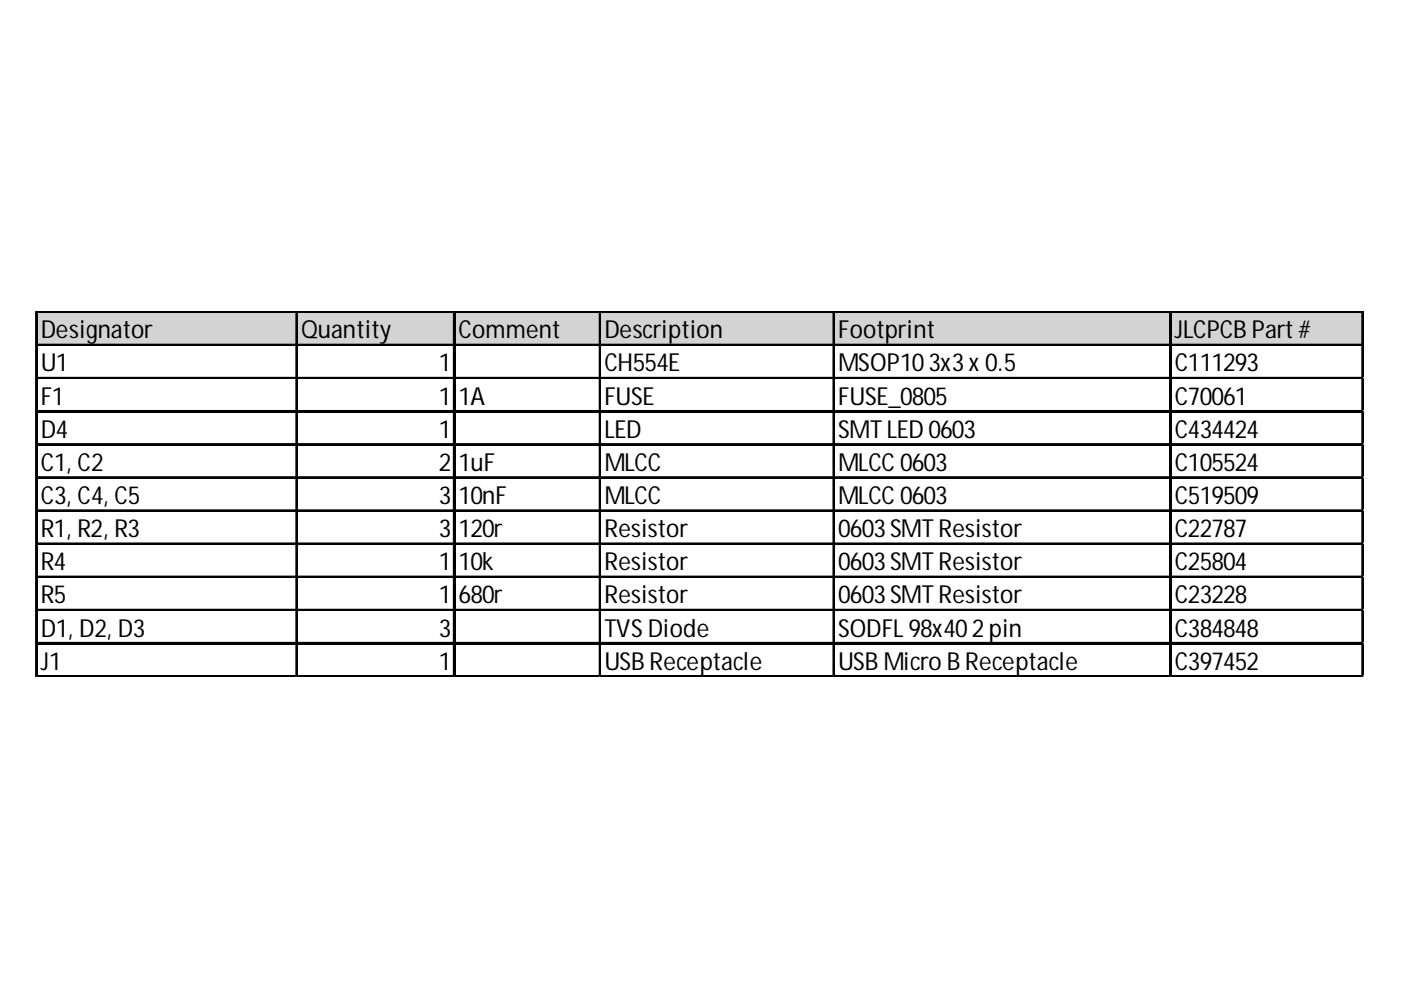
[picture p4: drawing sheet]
<svg xmlns="http://www.w3.org/2000/svg" width="297mm" height="210mm" viewBox="0 0 297 210" stroke-linecap="round" stroke-linejoin="round" font-family="sans-serif">
<defs><g id="words">
<g font-size="5.3">
<text x="8.7" y="71.7">Designator</text>
<text x="63.9" y="71.7">Quantity</text>
<text x="97.2" y="71.7">Comment</text>
<text x="128.2" y="71.7">Description</text>
<text x="177.7" y="71.7">Footprint</text>
<text x="249.1" y="71.7">JLCPCBPart#</text>
<text x="8.7" y="78.8">U1</text>
<text x="93" y="78.8">1</text>
<text x="128.2" y="78.8">CH554E</text>
<text x="177.7" y="78.8">MSOP103x3x 0.5</text>
<text x="249.1" y="78.8">C111293</text>
<text x="8.7" y="85.8">F1</text>
<text x="93" y="85.8">1</text>
<text x="97.2" y="85.8">1A</text>
<text x="128.2" y="85.8">FUSE</text>
<text x="177.7" y="85.8">FUSE_0805</text>
<text x="249.1" y="85.8">C70061</text>
<text x="8.7" y="92.8">D4</text>
<text x="93" y="92.8">1</text>
<text x="128.2" y="92.8">LED</text>
<text x="177.7" y="92.8">SMTLED 0603</text>
<text x="249.1" y="92.8">C434424</text>
<text x="8.7" y="99.8">C1, C2</text>
<text x="93" y="99.8">2</text>
<text x="97.2" y="99.8">1uF</text>
<text x="128.2" y="99.8">MLCC</text>
<text x="177.7" y="99.8">MLCC0603</text>
<text x="249.1" y="99.8">C105524</text>
<text x="8.7" y="106.9">C3, C4, C5</text>
<text x="93" y="106.9">3</text>
<text x="97.2" y="106.9">10nF</text>
<text x="128.2" y="106.9">MLCC</text>
<text x="177.7" y="106.9">MLCC0603</text>
<text x="249.1" y="106.9">C519509</text>
<text x="8.7" y="113.9">R1, R2, R3</text>
<text x="93" y="113.9">3</text>
<text x="97.2" y="113.9">120r</text>
<text x="128.2" y="113.9">Resistor</text>
<text x="177.7" y="113.9">0603SMTResistor</text>
<text x="249.1" y="113.9">C22787</text>
<text x="8.7" y="120.9">R4</text>
<text x="93" y="120.9">1</text>
<text x="97.2" y="120.9">10k</text>
<text x="128.2" y="120.9">Resistor</text>
<text x="177.7" y="120.9">0603SMTResistor</text>
<text x="249.1" y="120.9">C25804</text>
<text x="8.7" y="127.9">R5</text>
<text x="93" y="127.9">1</text>
<text x="97.2" y="127.9">680r</text>
<text x="128.2" y="127.9">Resistor</text>
<text x="177.7" y="127.9">0603SMTResistor</text>
<text x="249.1" y="127.9">C23228</text>
<text x="8.7" y="135">D1, D2, D3</text>
<text x="93" y="135">3</text>
<text x="128.2" y="135">TVSDiode</text>
<text x="177.7" y="135">SODFL98x402pin</text>
<text x="249.1" y="135">C384848</text>
<text x="8.7" y="142">J1</text>
<text x="93" y="142">1</text>
<text x="128.2" y="142">USBReceptacle</text>
<text x="177.7" y="142">USBMicro BReceptacle</text>
<text x="249.1" y="142">C397452</text>
</g>
</g></defs>
<path d="M7.9 66.3h281.3v7.1h-281.3z" fill="#d3d3d3"/>
<g fill="none" stroke="#000" stroke-width=".35">
<path d="M7.6 66v77.6M7.8 66v77.6M8 66h281.2M8 66.2h281.2M8 73h281.2M8 73.2h281.2M62.8 66.4v77.2M63 66.4v77.2M96.2 66.4v77.2M96.4 66.4v77.2M127.1 66.4v77.2M127.3 66.4v77.2"/>
<path d="M176.7 66.4v77.2M176.9 66.4v77.2M248 66.4v77.2M248.2 66.4v77.2M288.8 66.4v77.2M289 66.4v77.2M8 80.1h281.2M8 80.2h281.2M8 87.1h281.2M8 87.3h281.2M8 94.1h281.2M8 94.3h281.2"/>
<path d="M8 101.1h281.2M8 101.3h281.2M8 108.2h281.2M8 108.3h281.2M8 115.2h281.2M8 115.4h281.2M8 122.2h281.2M8 122.4h281.2M8 129.2h281.2M8 129.4h281.2M8 136.3h281.2M8 136.4h281.2"/>
<path d="M8 143.3h281.2"/>
</g>
<path d="M8 143.4h281.2" fill="none" stroke="#000" stroke-width=".28"/>
<path d="M289.2 80.1h.1" fill="none" stroke="#e0e0e0" stroke-width=".35"/>
<path d="M289.2 80.1v.3z" fill="#e0e0e0"/>
<path d="M289.2 87.1h.1" fill="none" stroke="#e0e0e0" stroke-width=".35"/>
<path d="M289.2 87.1v.3z" fill="#e0e0e0"/>
<path d="M289.2 94.1h.1" fill="none" stroke="#e0e0e0" stroke-width=".35"/>
<path d="M289.2 94.1v.4z" fill="#e0e0e0"/>
<path d="M289.2 101.1h.1" fill="none" stroke="#e0e0e0" stroke-width=".35"/>
<path d="M289.2 101.1v.4z" fill="#e0e0e0"/>
<path d="M289.2 108.2h.1" fill="none" stroke="#e0e0e0" stroke-width=".35"/>
<path d="M289.2 108.2v.3z" fill="#e0e0e0"/>
<path d="M289.2 115.2h.1" fill="none" stroke="#e0e0e0" stroke-width=".35"/>
<path d="M289.2 115.2v.3z" fill="#e0e0e0"/>
<path d="M289.2 122.2h.1" fill="none" stroke="#e0e0e0" stroke-width=".35"/>
<path d="M289.2 122.2v.4z" fill="#e0e0e0"/>
<path d="M289.2 129.2h.1" fill="none" stroke="#e0e0e0" stroke-width=".35"/>
<path d="M289.2 129.2v.4z" fill="#e0e0e0"/>
<path d="M289.2 136.3h.1" fill="none" stroke="#e0e0e0" stroke-width=".35"/>
<path d="M289.2 136.3v.3z" fill="#e0e0e0"/>
<path d="M289.2 143.3h.1" fill="none" stroke="#e0e0e0" stroke-width=".35"/>
<path d="M289.2 143.3v.3z" fill="#e0e0e0"/>
<use href="#words"/>
</svg>
